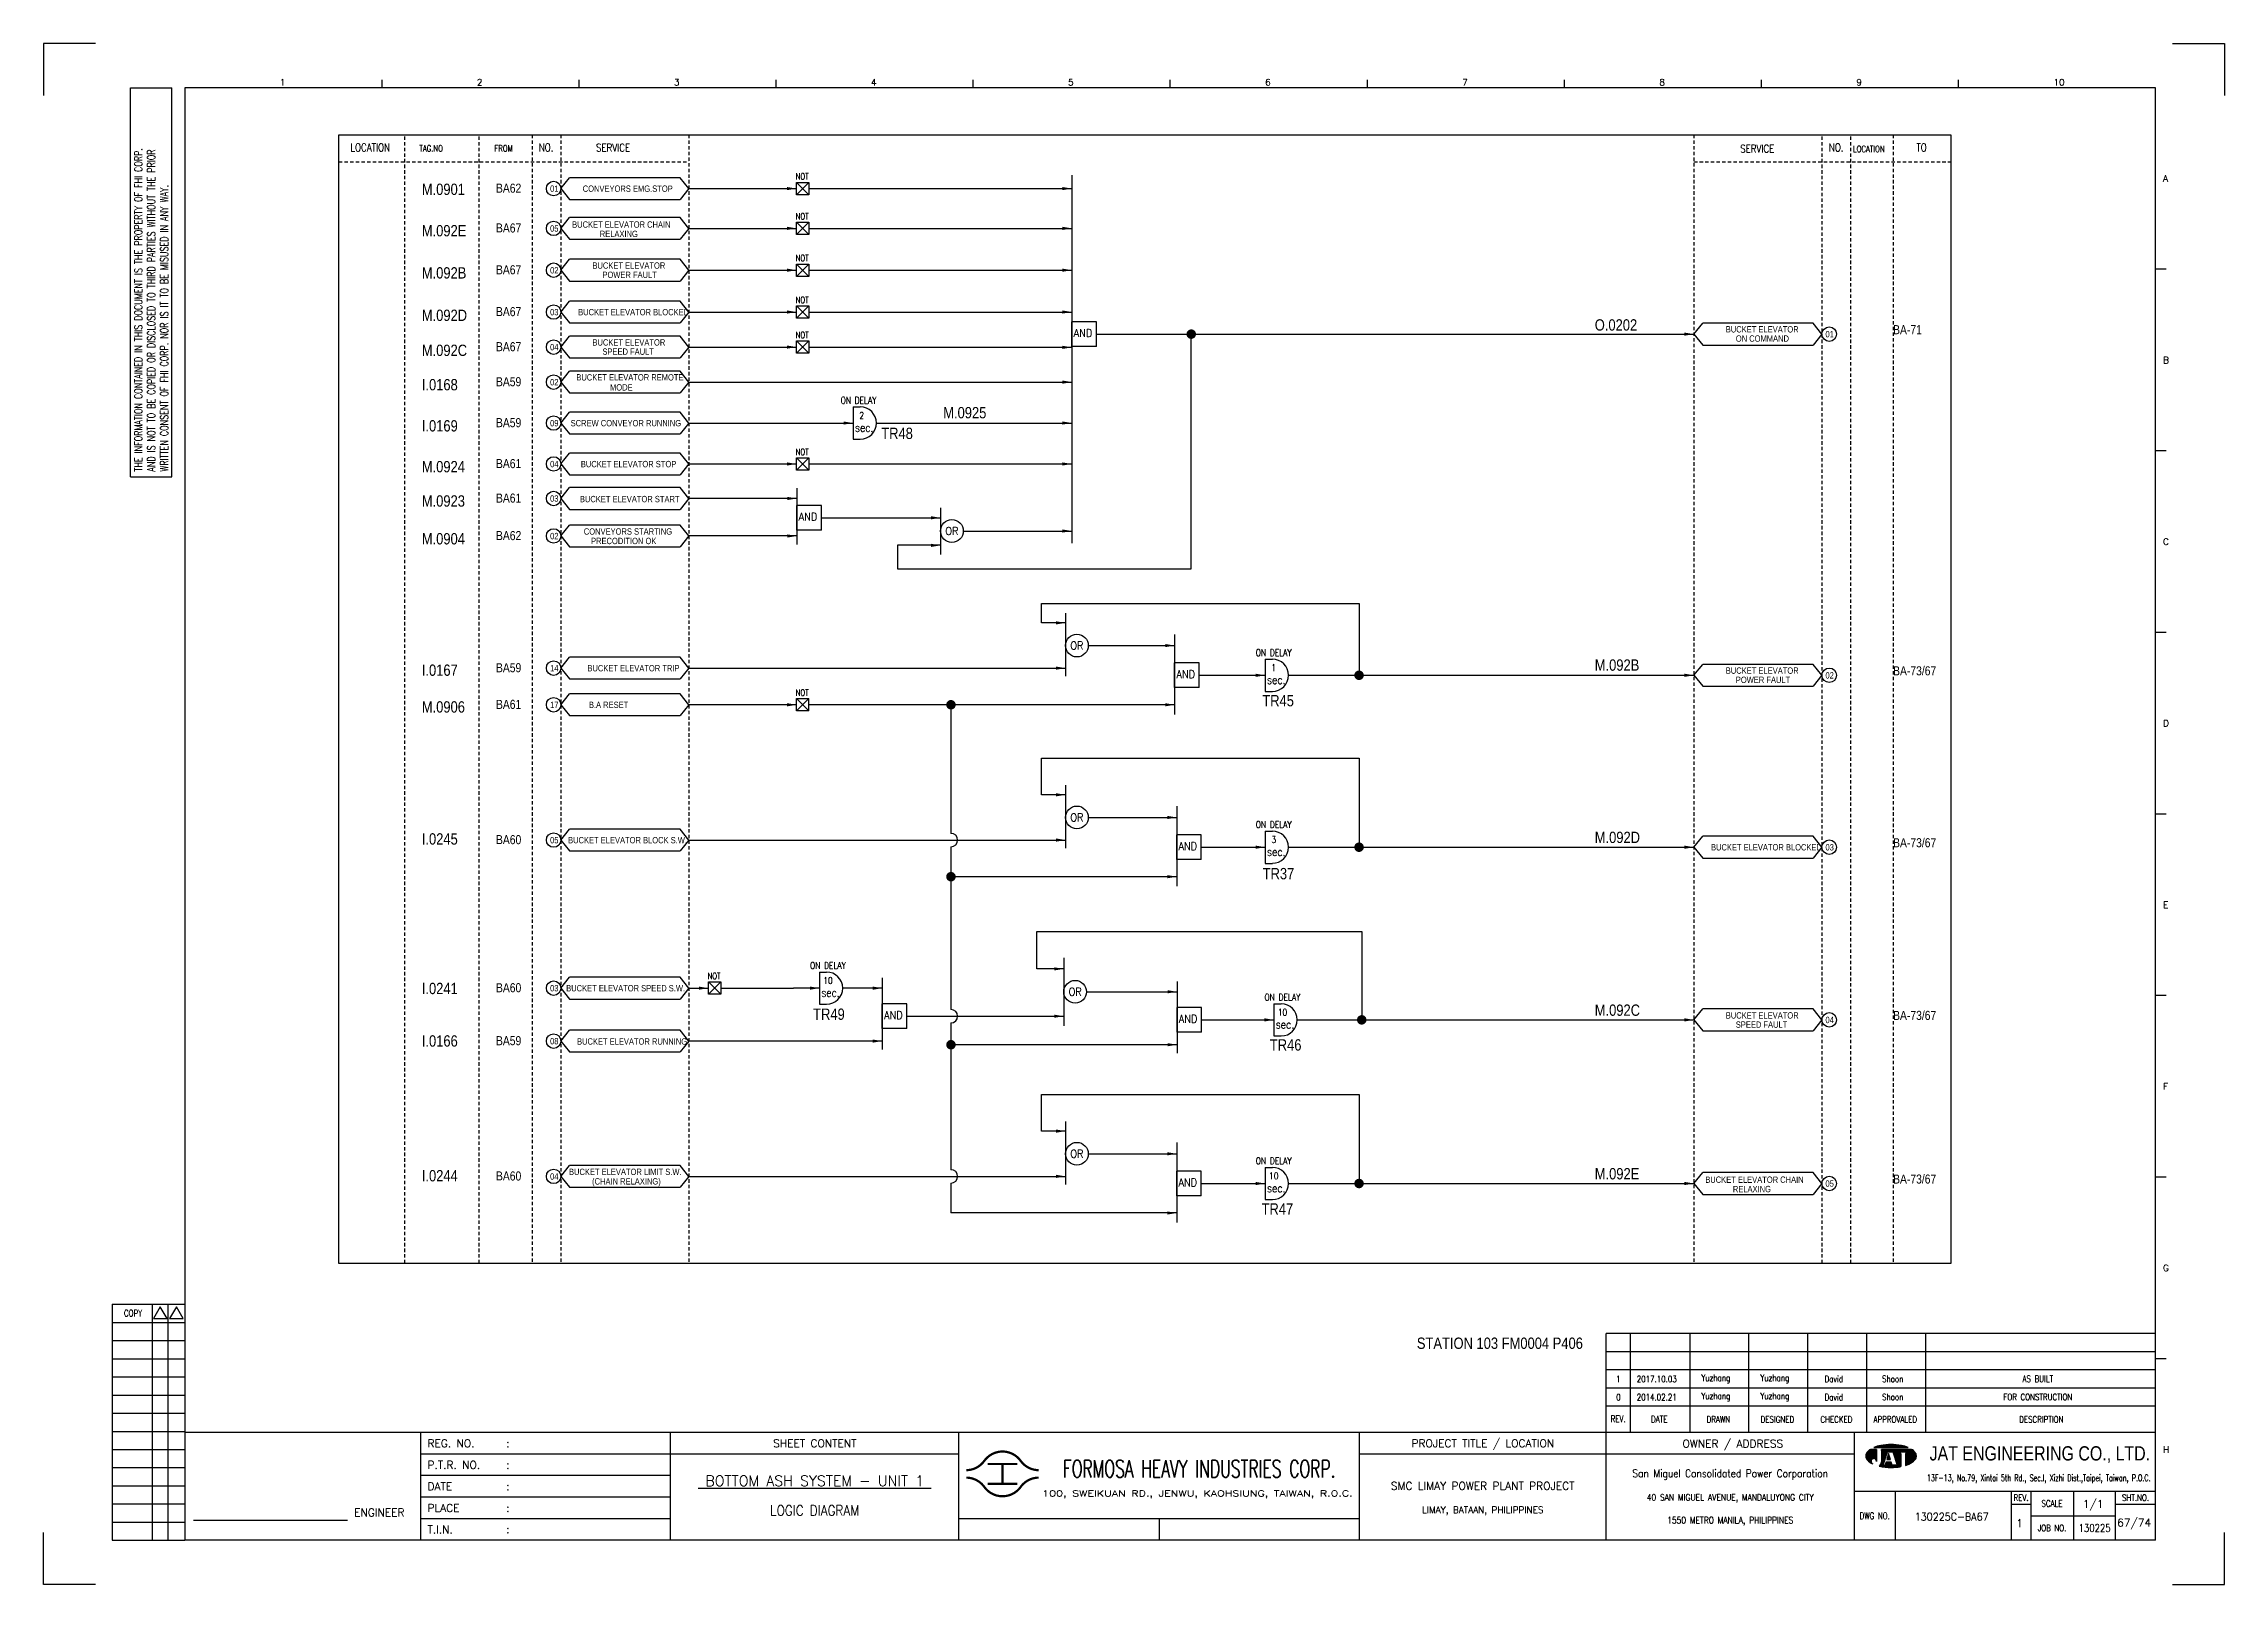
# Model space of a CAD drawing. Extents: x 2386 to 3352, y -169 to 513.
import ezdxf
from ezdxf.enums import TextEntityAlignment as Align

# ---------------------------------------------------------------- set-up
doc = ezdxf.new("R2010")
doc.units = 0
doc.header["$MEASUREMENT"] = 0
doc.linetypes.add('HIDDEN', pattern=[4, 1.5, -1, 1.5])
doc.layers.get('0').update_dxf_attribs({"linetype": 'CONTINUOUS'})
doc.layers.get('Defpoints').update_dxf_attribs({"linetype": 'CONTINUOUS'})
for name, color, linetype in [('B_DIM', 7, 'CONTINUOUS'), ('CON', 4, 'CONTINUOUS'), ('DCS', 7, 'CONTINUOUS'), ('DIM', 3, 'CONTINUOUS'), ('HID', 2, 'HIDDEN'), ('T', 2, 'CONTINUOUS'), ('TEXT', 7, 'CONTINUOUS'), ('圖框CON', 4, 'CONTINUOUS'), ('圖框DIM', 3, 'CONTINUOUS'), ('框線', 6, 'CONTINUOUS')]:
    doc.layers.add(name, color=color, linetype=linetype)
doc.styles.add('AEH', font='simplex', dxfattribs={"width": 0.8, "bigfont": 'ae'})
doc.styles.add('DAYUKP', font='complex', dxfattribs={"bigfont": 'DAYUKP.SHX'})
doc.styles.add('E2', font='simplex.shx', dxfattribs={"height": 2})
doc.styles.add('E3', font='simplex.shx', dxfattribs={"height": 3})
doc.styles.add('E4', font='simplex.shx', dxfattribs={"height": 4})
doc.styles.add('ROMANS', font='romans', dxfattribs={"width": 0.8})
doc.styles.add('style3', font='ARIALN.TTF')
doc.styles.add('WMF-Arial0', font='arial.ttf')

msp = doc.modelspace()

# ---------------------------------------------------------------- texts
at = {"layer": 'CON', "style": 'ROMANS'}
for s, height, width, p in [('LOCATION', 3.5, 0.8, (2530.89, 467.05)), ('NO.', 3.5, 0.8, (2608.78, 467.05)), ('SERVICE', 3.5, 0.8, (2638.43, 466.97)), ('SERVICE', 3.5, 0.8, (3145.25, 466.52)), ('NO.', 3.5, 0.8, (3180.22, 467.05)), ('TO', 3.5, 0.8, (3218.02, 467.05)), ('2', 3.02, 0.8, (2748.56, 348.4)), ('sec.', 3.78, 0.8, (2749.67, 343.02)), ('OR', 3.5, 0.9, (2788.52, 297.22)), ('OR', 3.5, 0.9, (2843.91, 246.5)), ('sec.', 3.78, 0.8, (2932.19, 231.33)), ('1', 3.02, 0.8, (2931.08, 236.71)), ('OR', 3.5, 0.9, (2843.91, 170.37)), ('sec.', 3.78, 0.8, (2932.19, 155.2)), ('3', 3.02, 0.8, (2931.08, 160.58)), ('10', 3.024, 0.8, (2733.64, 98.17)), ('sec.', 3.78, 0.8, (2734.75, 92.8)), ('OR', 3.5, 0.9, (2843.11, 93.18)), ('sec.', 3.78, 0.8, (2936.07, 78.75)), ('10', 3.024, 0.8, (2934.96, 84.12)), ('OR', 3.5, 0.9, (2843.91, 21.45)), ('10', 3.024, 0.8, (2931.08, 11.66)), ('sec.', 3.78, 0.8, (2932.19, 6.28))]:
    msp.add_text(s, height=height, dxfattribs=dict(at, width=width)).set_placement(p, align=Align.MIDDLE)
for s, height, width, p in [('TAG.NO', 2.8, 0.8, (2552.62, 464.39)), ('FROM', 2.8, 0.8, (2585.88, 464.39)), ('LOCATION', 2.8, 0.8, (3187.65, 464.15)), ('NOT', 2.8, 0.8, (2719.29, 451.97)), ('NOT', 2.8, 0.8, (2719.29, 434.35)), ('NOT', 2.8, 0.8, (2719.29, 415.83)), ('NOT', 2.8, 0.8, (2719.29, 397.31)), ('AND', 3.5, 0.9, (2842.44, 382.08)), ('NOT', 2.8, 0.8, (2719.29, 381.78)), ('ON DELAY', 3.024, 0.8, (2739.24, 352.63)), ('NOT', 2.8, 0.8, (2719.29, 330.02)), ('AND', 3.5, 0.9, (2720.64, 300.75)), ('ON DELAY', 3.024, 0.8, (2923.12, 240.94)), ('AND', 3.5, 0.9, (2887.98, 231.02)), ('NOT', 2.8, 0.8, (2719.29, 223.4)), ('ON DELAY', 3.024, 0.8, (2923.12, 164.81)), ('AND', 3.5, 0.9, (2888.91, 154.89)), ('ON DELAY', 3.024, 0.8, (2725.68, 102.4)), ('NOT', 2.8, 0.8, (2680.26, 97.92)), ('ON DELAY', 3.024, 0.8, (2927, 88.35)), ('AND', 3.5, 0.9, (2758.48, 80.05)), ('AND', 3.5, 0.9, (2889.02, 78.43)), ('ON DELAY', 3.024, 0.8, (2923.12, 15.89)), ('AND', 3.5, 0.9, (2888.91, 5.97))]:
    msp.add_text(s, height=height, dxfattribs=dict(at, width=width)).set_placement(p, align=Align.BOTTOM_LEFT)
at = {"layer": 'CON', "style": 'style3'}
for s, p in [('BA62', (2586.57, 449.03)), ('BA67', (2586.57, 431.41)), ('BA67', (2586.57, 412.89)), ('BA67', (2586.57, 394.37)), ('BA67', (2586.57, 378.84)), ('BA59', (2586.57, 363.33)), ('BA59', (2586.57, 345.2)), ('BA61', (2586.57, 327.08)), ('BA61', (2586.57, 311.8)), ('BA62', (2586.57, 295.2)), ('BA59', (2586.57, 236.68)), ('BA61', (2586.57, 220.46)), ('BA60', (2586.57, 160.56)), ('BA60', (2586.57, 94.98)), ('BA59', (2586.57, 71.53)), ('BA60', (2586.57, 11.63))]:
    msp.add_text(s, height=4, dxfattribs=at).set_placement(p, align=Align.MIDDLE_LEFT)
for s, p in [('01', (2610.55, 446.57)), ('CONVEYORS EMG.STOP', (2624.99, 446.57)), ('05', (2610.55, 428.95)), ('BUCKET ELEVATOR CHAIN ', (2620.32, 430.68)), ('RELAXING', (2632.54, 426.54)), ('BUCKET ELEVATOR', (2629.31, 412.52)), ('02', (2610.55, 410.43)), ('POWER FAULT', (2633.73, 408.43)), ('03', (2610.55, 391.91)), ('BUCKET ELEVATOR BLOCKED', (2622.98, 391.91)), ('BUCKET ELEVATOR', (3131.32, 384.29)), ('04', (2610.55, 376.38)), ('BUCKET ELEVATOR', (2629.31, 378.5)), ('SPEED FAULT', (2633.73, 374.41)), ('ON COMMAND', (3135.75, 380.2)), ('01', (3175.46, 382.11)), ('02', (2610.55, 360.87)), ('BUCKET ELEVATOR REMOTE', (2622.17, 363.03)), ('MODE', (2637.09, 358.58)), ('09', (2610.55, 342.74)), ('SCREW CONVEYOR RUNNING', (2619.65, 342.75)), ('04', (2610.55, 324.62)), ('BUCKET ELEVATOR STOP', (2624.17, 324.62)), ('03', (2610.55, 309.35)), ('BUCKET ELEVATOR START', (2623.75, 309.13)), ('02', (2610.55, 292.74)), ('CONVEYORS STARTING', (2625.47, 294.77)), ('PRECODITION OK', (2628.69, 290.57)), ('14', (2610.55, 234.22)), ('BUCKET ELEVATOR TRIP', (2627.07, 234.23)), ('BUCKET ELEVATOR', (3131.32, 233.16)), ('POWER FAULT', (3135.75, 229.07)), ('02', (3175.46, 231.06)), ('17', (2610.55, 218)), ('B.A RESET', (2627.75, 218)), ('05', (2610.55, 158.1)), ('BUCKET ELEVATOR BLOCK S.W.', (2618.52, 158.1)), ('BUCKET ELEVATOR BLOCKED', (3124.75, 154.93)), ('03', (3175.46, 154.93)), ('03', (2610.55, 92.52)), ('BUCKET ELEVATOR SPEED S.W.', (2617.68, 92.52)), ('BUCKET ELEVATOR', (3131.32, 80.49)), ('SPEED FAULT', (3135.75, 76.4)), ('04', (3175.46, 78.47)), ('08', (2610.55, 69.07)), ('BUCKET ELEVATOR RUNNING', (2622.47, 68.95)), ('04', (2610.55, 9.17)), ('BUCKET ELEVATOR LIMIT S.W.', (2618.91, 11.21)), ('(CHAIN RELAXING)', (2629.15, 7)), ('BUCKET ELEVATOR CHAIN ', (3122.22, 7.74)), ('05', (3175.46, 6.01)), ('RELAXING', (3134.44, 3.59))]:
    msp.add_text(s, height=2.8, dxfattribs=at).set_placement(p, align=Align.BOTTOM_LEFT)
for s, p in [('BA-71', (3205.42, 384.37)), ('BA-73/67', (3205.42, 233.31)), ('BA-73/67', (3205.42, 157.18)), ('BA-73/67', (3205.42, 80.72)), ('BA-73/67', (3205.42, 8.26))]:
    msp.add_text(s, height=4, dxfattribs=at).set_placement(p)
at = {"layer": 'DCS', "linetype": 'ByBlock', "style": 'style3'}
for s, p in [('M.0901', (2553.72, 446.03)), ('M.092E', (2553.72, 427.7)), ('M.092B', (2553.72, 409.02)), ('M.092D', (2553.72, 390.24)), ('O.0202', (3073.27, 385.97)), ('M.092C', (2553.72, 374.73)), ('I.0168', (2553.72, 359.51)), ('M.0925', (2784.68, 347.12)), ('I.0169', (2553.72, 341.3)), ('TR48', (2757.23, 337.96)), ('M.0924', (2553.72, 323.21)), ('M.0923', (2553.72, 308.02)), ('M.0904', (2553.72, 291.29)), ('I.0167', (2553.72, 233.09)), ('M.092B', (3073.27, 235.36)), ('TR45', (2926.01, 219.6)), ('M.0906', (2553.72, 216.82)), ('I.0245', (2553.72, 158.37)), ('M.092D', (3073.27, 159.06)), ('TR37', (2926.17, 143)), ('I.0241', (2553.72, 92.15)), ('M.092C', (3073.27, 82.55)), ('TR49', (2727.06, 80.76)), ('I.0166', (2553.72, 68.91)), ('TR46', (2929.35, 67.16)), ('I.0244', (2553.72, 9.24)), ('M.092E', (3073.27, 10.12)), ('TR47', (2925.69, -5.48)), ('STATION 103 FM0004 P406', (2994.48, -64.94))]:
    msp.add_text(s, height=5, dxfattribs=at).set_placement(p)
at = {"layer": 'T', "style": 'AEH', "width": 0.8}
for s, height, p in [('1', 2.87, (3083.72, -78.32)), ('2017.10.03', 2.871, (3100.73, -78.29)), ('Yuzhang', 2.871, (3126.92, -78.21)), ('Yuzhang', 2.871, (3153.04, -78.21)), ('David', 2.871, (3179.15, -78.21)), ('Shoon', 2.871, (3205.26, -78.21)), ('AS BUILT', 2.871, (3269.53, -78.21)), ('0', 2.87, (3083.72, -86.36)), ('2014.02.21', 2.871, (3100.73, -86.33)), ('Yuzhang', 2.871, (3126.92, -86.25)), ('Yuzhang', 2.871, (3153.04, -86.25)), ('David', 2.871, (3179.15, -86.25)), ('Shoon', 2.871, (3205.26, -86.25)), ('FOR CONSTRUCTION', 2.8714, (3269.53, -86.25))]:
    msp.add_text(s, height=height, dxfattribs=at).set_placement(p, align=Align.MIDDLE)
at = {"layer": 'TEXT', "color": 2, "style": 'E3', "width": 0.8}
msp.add_text('130225', height=3.446, dxfattribs=at).set_placement((3294.67, -144.27), align=Align.MIDDLE_CENTER)

# ---------------------------------------------------------------- blocks, each defined once
blk = doc.blocks.new('LEADER')
at = {"layer": 'CON'}
blk.add_solid([(0.85, -0.57), (0.85, -1.57), (3.85, -1.07)], dxfattribs=at)
blk = doc.blocks.new('1880-TITLE_BLK')
at = {"layer": 'TEXT', "color": 2, "linetype": 'Continuous', "style": 'E3'}
for tag, p in [('DWG_NO', (736.41, 26.44)), ('REV', (762.59, 23.97)), ('SCALE', (790.95, 31.17)), ('SHT_NO', (806.74, 23.97))]:
    blk.add_attdef(tag, text='', height=3, dxfattribs=at).set_placement(p, align=Align.MIDDLE)
at = {"layer": 'TEXT', "linetype": 'Continuous', "style": 'E2', "width": 0.6}
for tag, p in [('REV_DATE', (418.65, 19.76)), ('APPR_DATE', (492.93, 19.76))]:
    blk.add_attdef(tag, text='', height=2, dxfattribs=at).set_placement(p, align=Align.MIDDLE_LEFT)
blk = doc.blocks.new('Sht_Cont_T3')
at = {"layer": 'TEXT', "color": 3, "linetype": 'Continuous', "style": 'E4'}
for tag, p in [('$SHT_CONT_L1$', (55.63, 24.91)), ('$SHT_CONT_L2$', (55.63, 16.61)), ('$SHT_CONT_L3$', (55.63, 8.3))]:
    blk.add_attdef(tag, text='', height=4, dxfattribs=at).set_placement(p, align=Align.MIDDLE)
blk = doc.blocks.new('1')
at = {"ltscale": 500, "const_width": 0.99}
blk.add_lwpolyline([(1686.83, 57.65, -0.241531), (1678.79, 61.78, 0.512989), (1662.7, 61.78, -0.241531), (1654.66, 57.65, -0.241531)], format="xyb", dxfattribs=at)
for points in [[(1664.14, 60.4), (1677.35, 60.4)], [(1670.74, 60.4), (1670.74, 51.6)], [(1664.14, 51.6), (1677.35, 51.6)]]:
    blk.add_lwpolyline(points, dxfattribs=at)
at = {"const_width": 0.99}
blk.add_lwpolyline([(1686.83, 54.35, 0.241531), (1678.79, 50.22, -0.512989), (1662.7, 50.22, 0.241531), (1654.66, 54.35, 0.241531)], format="xyb", dxfattribs=at)
at = {"layer": 'B_DIM'}
for p, q in [((2181.53, 118.11), (1938.08, 118.11)), ((1938.08, 74.29), (1938.08, 118.11)), ((1948.92, 74.29), (1948.92, 118.11)), ((1975.28, 74.29), (1975.28, 118.11)), ((2001.39, 74.29), (2001.39, 118.11)), ((2027.5, 74.29), (2027.5, 118.11)), ((2053.62, 74.29), (2053.62, 118.11)), ((2079.73, 74.29), (2079.73, 118.11)), ((2181.53, 110.07), (1938.08, 110.07)), ((1938.08, 77.93), (1938.08, 104.33)), ((2181.53, 102.03), (1938.08, 102.03)), ((2181.53, 93.99), (1938.08, 93.99)), ((2181.53, 85.95), (1938.08, 85.95))]:
    blk.add_line(p, q, dxfattribs=at)
at = {"layer": 'CON'}
for points in [[(1523.67, 26.6), (1523.67, 74.29)], [(1651.45, 26.6), (1651.45, 74.29)]]:
    blk.add_lwpolyline(points, dxfattribs=at)
at = {"layer": 'CON', "ltscale": 500}
for points in [[(1523.67, 64.75), (1413.11, 64.75)], [(1651.45, 64.75), (1523.67, 64.75)], [(1523.67, 55.22), (1413.11, 55.22)], [(1523.67, 45.69), (1413.11, 45.69)], [(1523.67, 36.15), (1413.11, 36.15)]]:
    blk.add_lwpolyline(points, dxfattribs=at)
at = {"layer": 'Defpoints'}
for points in [[(1268.99, 689.33), (1246.02, 689.33), (1246.02, 666.36)], [(2189, 689.33), (2211.97, 689.33), (2211.97, 666.36)], [(1268.99, 7.08), (1246.02, 7.08), (1246.02, 30.05)], [(2189, 7.08), (2211.97, 7.08), (2211.97, 30.05)]]:
    blk.add_lwpolyline(points, dxfattribs=at)
at = {"layer": 'DIM'}
for p, q in [((1276.46, 131.12), (1276.46, 26.6)), ((1276.46, 131.12), (1308.62, 131.12)), ((1294.26, 26.6), (1294.26, 131.12)), ((1301.15, 26.6), (1301.15, 131.12)), ((1276.46, 123.08), (1308.62, 123.08)), ((1276.46, 115.04), (1308.62, 115.04)), ((1276.46, 107), (1308.62, 107)), ((1276.46, 98.96), (1308.62, 98.96)), ((1276.46, 90.92), (1308.62, 90.92)), ((1276.46, 82.88), (1308.62, 82.88)), ((1276.46, 74.84), (1308.62, 74.84)), ((1276.46, 66.8), (1308.62, 66.8)), ((1276.46, 58.76), (1308.62, 58.76)), ((1276.46, 50.72), (1308.62, 50.72)), ((1276.46, 42.68), (1308.62, 42.68)), ((1276.46, 34.64), (1308.62, 34.64)), ((1276.46, 26.6), (1308.62, 26.6))]:
    blk.add_line(p, q, dxfattribs=at)
for points in [[(1297.7, 129.98), (1294.72, 124.81), (1300.69, 124.81)], [(1304.83, 129.98), (1301.84, 124.81), (1307.81, 124.81)]]:
    blk.add_lwpolyline(points, close=True, dxfattribs=at)
at = {"layer": 'T', "lineweight": -3}
for p, q in [((2056.73, 67.67), (2071.93, 67.67)), ((2057.91, 66.87), (2055.21, 66.87)), ((2057.91, 66.87), (2057.91, 61.52)), ((2073.45, 66.87), (2060.05, 66.87)), ((2060.05, 66.33), (2060.05, 66.87)), ((2060.05, 66.87), (2060.05, 61.23)), ((2061.8, 63.05), (2060.05, 61.24)), ((2060.85, 59.91), (2062.72, 65.8)), ((2061.65, 59.91), (2060.85, 59.91)), ((2062.08, 61.25), (2061.65, 59.91)), ((2064.44, 61.25), (2062.08, 61.25)), ((2063.26, 65), (2062.41, 62.32)), ((2062.41, 62.32), (2064.1, 62.32)), ((2062.72, 65.8), (2065.13, 65.8)), ((2064.1, 62.32), (2063.26, 65)), ((2063.79, 65.8), (2065.13, 65.8)), ((2064.86, 59.91), (2064.44, 61.25)), ((2067, 59.91), (2064.86, 59.91)), ((2065.13, 65.8), (2067, 59.91)), ((2066.74, 65.8), (2072.62, 65.8)), ((2066.74, 65), (2066.74, 65.8)), ((2068.61, 65), (2066.74, 65)), ((2068.61, 65), (2068.61, 59.21)), ((2072.62, 65), (2070.75, 65)), ((2070.75, 65), (2070.75, 59.74)), ((2072.62, 65.8), (2072.62, 65))]:
    blk.add_line(p, q, dxfattribs=at)
at = {"layer": 'T', "color": 0, "lineweight": -3}
for p, q in [((2056.94, 67.67), (2057.09, 67.82)), ((2057.16, 67.67), (2057.44, 67.95)), ((2057.39, 67.67), (2057.78, 68.07)), ((2057.61, 67.67), (2058.11, 68.18)), ((2057.83, 67.67), (2058.43, 68.27)), ((2058.05, 67.67), (2058.73, 68.35)), ((2058.27, 67.67), (2059.03, 68.43)), ((2058.49, 67.67), (2059.32, 68.49)), ((2058.72, 67.67), (2059.6, 68.55)), ((2058.94, 67.67), (2059.87, 68.6)), ((2059.16, 67.67), (2060.14, 68.65)), ((2059.38, 67.67), (2060.41, 68.7)), ((2059.6, 67.67), (2060.67, 68.74)), ((2059.82, 67.67), (2060.93, 68.77)), ((2060.05, 67.67), (2061.18, 68.81)), ((2060.27, 67.67), (2061.44, 68.84)), ((2060.49, 67.67), (2061.69, 68.87)), ((2060.71, 67.67), (2061.93, 68.89)), ((2060.93, 67.67), (2062.18, 68.91)), ((2061.15, 67.67), (2062.42, 68.93)), ((2061.38, 67.67), (2062.66, 68.95)), ((2061.6, 67.67), (2062.89, 68.97)), ((2061.82, 67.67), (2063.13, 68.98)), ((2062.04, 67.67), (2063.36, 68.99)), ((2062.26, 67.67), (2063.59, 69)), ((2062.48, 67.67), (2063.82, 69)), ((2062.71, 67.67), (2064.04, 69.01)), ((2062.93, 67.67), (2064.27, 69.01)), ((2063.15, 67.67), (2064.49, 69.01)), ((2063.37, 67.67), (2064.71, 69.01)), ((2063.59, 67.67), (2064.92, 69)), ((2063.81, 67.67), (2065.14, 69)), ((2064.04, 67.67), (2065.35, 68.99)), ((2064.26, 67.67), (2065.56, 68.98)), ((2064.48, 67.67), (2065.78, 68.97)), ((2064.7, 67.67), (2065.98, 68.95)), ((2064.92, 67.67), (2066.19, 68.94)), ((2065.14, 67.67), (2066.4, 68.92)), ((2065.37, 67.67), (2066.6, 68.9)), ((2065.59, 67.67), (2066.8, 68.88)), ((2065.81, 67.67), (2067, 68.86)), ((2066.03, 67.67), (2067.2, 68.84)), ((2066.25, 67.67), (2067.4, 68.82)), ((2066.47, 67.67), (2067.6, 68.79)), ((2066.7, 67.67), (2067.79, 68.77)), ((2066.92, 67.67), (2067.98, 68.74)), ((2067.14, 67.67), (2068.18, 68.71)), ((2067.36, 67.67), (2068.37, 68.68)), ((2067.58, 67.67), (2068.56, 68.64)), ((2067.81, 67.67), (2068.75, 68.61)), ((2068.03, 67.67), (2068.93, 68.58)), ((2068.25, 67.67), (2069.12, 68.54)), ((2068.47, 67.67), (2069.3, 68.5)), ((2068.69, 67.67), (2069.48, 68.46)), ((2068.91, 67.67), (2069.66, 68.42)), ((2069.14, 67.67), (2069.84, 68.37)), ((2069.36, 67.67), (2070.01, 68.33)), ((2069.58, 67.67), (2070.19, 68.28)), ((2069.8, 67.67), (2070.36, 68.23)), ((2070.02, 67.67), (2070.53, 68.18)), ((2070.24, 67.67), (2070.7, 68.13)), ((2070.47, 67.67), (2070.87, 68.07)), ((2070.69, 67.67), (2071.03, 68.02)), ((2070.91, 67.67), (2071.2, 67.96)), ((2071.13, 67.67), (2071.36, 67.9)), ((2071.35, 67.67), (2071.52, 67.84)), ((2071.57, 67.67), (2071.68, 67.77)), ((2071.8, 67.67), (2071.83, 67.71)), ((2053.09, 63.82), (2056.14, 66.87)), ((2053.09, 64.04), (2055.92, 66.87)), ((2053.11, 63.62), (2056.36, 66.87)), ((2053.12, 64.29), (2055.7, 66.87)), ((2053.14, 63.43), (2056.58, 66.87)), ((2053.18, 63.25), (2056.8, 66.87)), ((2053.18, 64.57), (2055.47, 66.87)), ((2053.24, 63.08), (2057.03, 66.87)), ((2053.29, 64.91), (2055.25, 66.87)), ((2053.3, 62.92), (2057.25, 66.87)), ((2053.37, 62.77), (2057.47, 66.87)), ((2053.45, 62.63), (2057.69, 66.87)), ((2053.54, 62.5), (2057.91, 66.86)), ((2053.61, 65.45), (2054.47, 66.31)), ((2053.64, 62.37), (2057.91, 66.64)), ((2053.74, 62.25), (2057.91, 66.42)), ((2053.84, 62.14), (2057.91, 66.2)), ((2053.95, 62.02), (2057.91, 65.98)), ((2054.07, 61.91), (2057.91, 65.75)), ((2054.18, 61.8), (2057.91, 65.53)), ((2054.29, 61.7), (2057.91, 65.31)), ((2054.41, 61.59), (2057.91, 65.09)), ((2054.53, 61.49), (2057.91, 64.87)), ((2054.65, 61.39), (2057.91, 64.65)), ((2054.78, 61.29), (2055.59, 62.11)), ((2054.9, 61.2), (2055.48, 61.77)), ((2055.03, 61.11), (2055.46, 61.53)), ((2055.16, 61.01), (2055.47, 61.33)), ((2055.3, 60.93), (2055.52, 61.15)), ((2055.43, 60.84), (2055.59, 60.99)), ((2055.57, 60.76), (2055.67, 60.85)), ((2055.71, 60.67), (2055.76, 60.73)), ((2055.85, 60.59), (2055.88, 60.62)), ((2056, 60.52), (2056, 60.52)), ((2056.12, 62.63), (2057.91, 64.42)), ((2056.14, 60.44), (2056.14, 60.44)), ((2056.46, 62.75), (2057.91, 64.2)), ((2056.7, 62.77), (2057.91, 63.98)), ((2056.9, 62.75), (2057.91, 63.76)), ((2057.08, 62.71), (2057.91, 63.54)), ((2057.23, 62.64), (2057.91, 63.32)), ((2057.37, 62.56), (2057.91, 63.09)), ((2057.5, 62.46), (2057.91, 62.87)), ((2057.61, 62.35), (2057.91, 62.65)), ((2057.7, 62.23), (2057.91, 62.43)), ((2057.79, 62.09), (2057.91, 62.21)), ((2057.85, 61.93), (2057.91, 61.99)), ((2057.89, 61.75), (2057.91, 61.76)), ((2057.91, 61.54), (2057.91, 61.55)), ((2059.09, 59.4), (2061.43, 61.74)), ((2059.28, 59.36), (2061.33, 61.42)), ((2059.46, 59.32), (2061.23, 61.09)), ((2059.64, 59.29), (2061.12, 60.77)), ((2059.83, 59.25), (2061.02, 60.44)), ((2059.86, 60.39), (2061.54, 62.07)), ((2059.98, 60.73), (2061.64, 62.39)), ((2060.02, 59.22), (2060.92, 60.12)), ((2060.03, 61), (2061.74, 62.72)), ((2060.05, 63.24), (2063.68, 66.87)), ((2060.05, 63.46), (2063.46, 66.87)), ((2060.05, 63.68), (2063.23, 66.87)), ((2060.05, 63.9), (2063.01, 66.87)), ((2060.05, 64.13), (2062.79, 66.87)), ((2060.05, 64.35), (2062.57, 66.87)), ((2060.05, 64.57), (2062.35, 66.87)), ((2060.05, 64.79), (2062.13, 66.87)), ((2060.05, 65.01), (2061.9, 66.87)), ((2060.05, 65.23), (2061.68, 66.87)), ((2060.05, 65.46), (2061.46, 66.87)), ((2060.05, 66.12), (2060.79, 66.87)), ((2060.05, 66.34), (2060.57, 66.87)), ((2060.05, 66.56), (2060.35, 66.87)), ((2060.05, 66.79), (2060.13, 66.87)), ((2060.05, 65.68), (2061.24, 66.87)), ((2060.05, 65.9), (2061.02, 66.87)), ((2060.05, 63.02), (2062.67, 65.64)), ((2060.05, 62.8), (2062.57, 65.32)), ((2060.05, 62.57), (2062.47, 64.99)), ((2060.05, 62.35), (2062.36, 64.67)), ((2060.05, 62.13), (2062.26, 64.34)), ((2060.05, 61.91), (2062.16, 64.02)), ((2060.05, 61.69), (2062.05, 63.69)), ((2060.05, 61.46), (2061.95, 63.37)), ((2060.05, 61.24), (2060.05, 61.24)), ((2060.21, 59.19), (2060.93, 59.91)), ((2060.4, 59.16), (2061.15, 59.91)), ((2060.59, 59.13), (2061.38, 59.91)), ((2060.78, 59.1), (2061.6, 59.91)), ((2060.98, 59.07), (2063.16, 61.25)), ((2061.17, 59.04), (2063.38, 61.25)), ((2061.37, 59.02), (2063.6, 61.25)), ((2061.57, 59), (2063.82, 61.25)), ((2061.68, 59.99), (2062.94, 61.25)), ((2061.77, 58.97), (2064.04, 61.25)), ((2061.78, 60.32), (2062.71, 61.25)), ((2061.88, 60.64), (2062.49, 61.25)), ((2061.97, 58.95), (2064.27, 61.25)), ((2061.99, 60.96), (2062.27, 61.25)), ((2062.17, 58.94), (2064.45, 61.21)), ((2062.38, 58.92), (2064.51, 61.05)), ((2062.45, 62.32), (2063.71, 63.57)), ((2062.5, 62.58), (2063.65, 63.74)), ((2062.58, 58.9), (2064.56, 60.88)), ((2062.6, 62.91), (2063.6, 63.91)), ((2062.68, 62.32), (2063.76, 63.4)), ((2062.7, 63.23), (2063.55, 64.08)), ((2062.79, 58.89), (2064.61, 60.71)), ((2062.8, 63.56), (2063.49, 64.25)), ((2062.83, 65.8), (2063.9, 66.87)), ((2062.9, 62.32), (2063.81, 63.24)), ((2062.91, 63.88), (2063.44, 64.42)), ((2063, 58.88), (2064.67, 60.54)), ((2063.01, 64.2), (2063.39, 64.58)), ((2063.05, 65.8), (2064.12, 66.87)), ((2063.11, 64.53), (2063.33, 64.75)), ((2063.12, 62.32), (2063.87, 63.07)), ((2063.21, 64.85), (2063.28, 64.92)), ((2063.21, 58.87), (2064.72, 60.37)), ((2063.27, 65.8), (2064.34, 66.87)), ((2063.34, 62.32), (2063.92, 62.9)), ((2063.43, 58.86), (2064.77, 60.2)), ((2063.49, 65.8), (2064.56, 66.87)), ((2063.56, 62.32), (2063.97, 62.73)), ((2063.64, 58.85), (2064.82, 60.03)), ((2063.72, 65.8), (2064.79, 66.87)), ((2063.78, 62.32), (2064.03, 62.56)), ((2063.86, 58.85), (2064.92, 59.91)), ((2063.94, 65.8), (2065.01, 66.87)), ((2064.01, 62.32), (2064.08, 62.39)), ((2064.08, 58.84), (2065.15, 59.91)), ((2064.16, 65.8), (2065.23, 66.87)), ((2064.3, 58.84), (2065.37, 59.91)), ((2064.38, 65.8), (2065.45, 66.87)), ((2064.52, 58.84), (2065.59, 59.91)), ((2064.6, 65.8), (2065.67, 66.87)), ((2064.74, 58.85), (2065.81, 59.91)), ((2064.82, 65.8), (2065.89, 66.87)), ((2064.97, 58.85), (2066.03, 59.91)), ((2065.05, 65.8), (2066.12, 66.87)), ((2065.16, 65.69), (2066.34, 66.87)), ((2065.2, 58.86), (2066.25, 59.91)), ((2065.22, 65.53), (2066.56, 66.87)), ((2065.27, 65.36), (2066.78, 66.87)), ((2065.32, 65.19), (2067, 66.87)), ((2065.38, 65.02), (2067.22, 66.87)), ((2065.43, 64.85), (2067.45, 66.87)), ((2065.43, 58.87), (2066.48, 59.91)), ((2065.48, 64.69), (2067.67, 66.87)), ((2065.54, 64.52), (2066.74, 65.71)), ((2065.59, 64.35), (2066.74, 65.49)), ((2065.65, 64.18), (2066.74, 65.27)), ((2065.66, 58.88), (2066.7, 59.91)), ((2065.7, 64.01), (2066.74, 65.05)), ((2065.75, 63.84), (2066.9, 65)), ((2065.81, 63.68), (2067.12, 65)), ((2065.86, 63.51), (2067.35, 65)), ((2065.9, 58.89), (2066.92, 59.91)), ((2065.91, 63.34), (2067.57, 65)), ((2065.97, 63.17), (2067.79, 65)), ((2066.02, 63), (2068.01, 65)), ((2066.07, 62.84), (2068.23, 65)), ((2066.13, 62.67), (2068.46, 65)), ((2066.14, 58.91), (2068.61, 61.38)), ((2066.18, 62.5), (2068.61, 64.93)), ((2066.23, 62.33), (2068.61, 64.71)), ((2066.29, 62.16), (2068.61, 64.48)), ((2066.34, 61.99), (2068.61, 64.26)), ((2066.38, 58.93), (2068.61, 61.16)), ((2066.39, 61.83), (2068.61, 64.04)), ((2066.45, 61.66), (2068.61, 63.82)), ((2066.5, 61.49), (2068.61, 63.6)), ((2066.56, 61.32), (2068.61, 63.38)), ((2066.61, 61.15), (2068.61, 63.15)), ((2066.62, 58.95), (2068.61, 60.94)), ((2066.66, 60.99), (2068.61, 62.93)), ((2066.72, 60.82), (2068.61, 62.71)), ((2066.77, 60.65), (2068.61, 62.49)), ((2066.82, 65.8), (2067.89, 66.87)), ((2066.82, 60.48), (2068.61, 62.27)), ((2066.87, 58.97), (2068.61, 60.72)), ((2066.88, 60.31), (2068.61, 62.05)), ((2066.93, 60.14), (2068.61, 61.82)), ((2066.98, 59.98), (2068.61, 61.6)), ((2067.04, 65.8), (2068.11, 66.87)), ((2067.11, 59), (2068.61, 60.49)), ((2067.26, 65.8), (2068.33, 66.87)), ((2067.37, 59.03), (2068.61, 60.27)), ((2067.48, 65.8), (2068.55, 66.87)), ((2067.62, 59.06), (2068.61, 60.05)), ((2067.71, 65.8), (2068.78, 66.87)), ((2067.88, 59.1), (2068.61, 59.83)), ((2067.93, 65.8), (2069, 66.87)), ((2068.14, 59.14), (2068.61, 59.61)), ((2068.15, 65.8), (2069.22, 66.87)), ((2068.37, 65.8), (2069.44, 66.87)), ((2068.4, 59.18), (2068.61, 59.38)), ((2068.59, 65.8), (2069.66, 66.87)), ((2068.81, 65.8), (2069.88, 66.87)), ((2069.04, 65.8), (2070.11, 66.87)), ((2069.26, 65.8), (2070.33, 66.87)), ((2069.48, 65.8), (2070.55, 66.87)), ((2069.7, 65.8), (2070.77, 66.87)), ((2069.92, 65.8), (2070.99, 66.87)), ((2070.14, 65.8), (2071.21, 66.87)), ((2070.37, 65.8), (2071.44, 66.87)), ((2070.59, 65.8), (2071.66, 66.87)), ((2070.75, 63.08), (2074.07, 66.4)), ((2070.75, 62.86), (2074.19, 66.3)), ((2070.75, 62.63), (2074.31, 66.2)), ((2070.75, 62.41), (2074.43, 66.09)), ((2070.75, 62.19), (2074.54, 65.98)), ((2070.75, 61.97), (2074.66, 65.87)), ((2070.75, 61.75), (2074.77, 65.76)), ((2070.75, 61.53), (2074.87, 65.65)), ((2070.75, 61.3), (2074.98, 65.53)), ((2070.75, 61.08), (2075.08, 65.41)), ((2070.75, 60.86), (2075.17, 65.28)), ((2070.75, 60.64), (2075.25, 65.14)), ((2070.75, 63.96), (2071.78, 65)), ((2070.75, 63.74), (2072, 65)), ((2070.75, 63.52), (2072.22, 65)), ((2070.75, 63.3), (2072.45, 65)), ((2070.75, 64.41), (2071.34, 65)), ((2070.75, 64.19), (2071.56, 65)), ((2070.75, 64.85), (2070.89, 65)), ((2070.75, 64.63), (2071.12, 65)), ((2070.75, 60.42), (2075.33, 64.99)), ((2070.75, 60.2), (2075.39, 64.84)), ((2070.75, 59.97), (2075.45, 64.67)), ((2070.75, 59.75), (2075.5, 64.5)), ((2070.81, 65.8), (2071.88, 66.87)), ((2071.03, 65.8), (2072.1, 66.87)), ((2071.07, 59.85), (2075.53, 64.32)), ((2071.25, 65.8), (2072.32, 66.87)), ((2071.42, 59.97), (2075.56, 64.12)), ((2071.47, 65.8), (2072.54, 66.87)), ((2071.7, 65.8), (2072.77, 66.87)), ((2071.78, 60.12), (2075.57, 63.9)), ((2071.92, 65.8), (2072.99, 66.87)), ((2072.14, 65.8), (2073.21, 66.87)), ((2072.17, 60.28), (2075.55, 63.67)), ((2072.36, 65.8), (2073.43, 66.87)), ((2072.58, 65.8), (2073.57, 66.78)), ((2072.59, 60.48), (2075.51, 63.4)), ((2072.62, 65.62), (2073.7, 66.69)), ((2072.62, 65.39), (2073.83, 66.6)), ((2072.62, 65.17), (2073.95, 66.5)), ((2073.08, 60.75), (2075.42, 63.1)), ((2073.74, 61.19), (2075.24, 62.69))]:
    blk.add_line(p, q, dxfattribs=at)
at = {"layer": 'T', "lineweight": -3}
for centre, major_axis, start_param, end_param in [((2062.5, 54), (-10.49, 10.49), 5.683021, 5.897183), ((2064.33, 44.23), (-17.52, 17.52), 5.497787, 5.683021), ((2064.33, 44.23), (17.52, 17.52), 0.600164, 0.785398), ((2066.16, 54), (10.49, 10.49), 0.386002, 0.600164), ((2055.58, 63.92), (1.76, 1.76), 1.614811, 2.356194), ((2055.58, 63.92), (-1.76, 1.76), 0.785398, 1.526782), ((2059.72, 60.14), (-5.73, 5.73), 6.088179, 6.3272), ((2059.72, 67.71), (5.73, 5.73), 3.097578, 3.478972), ((2056.68, 61.54), (-0.868, 0.868), 3.906164, 8.245601), ((2057.88, 61.28), (1.53, 1.53), 4.470635, 5.546585), ((2064.33, 83.62), (17.52, 17.52), 3.710226, 3.926991), ((2064.33, 83.62), (17.52, 17.52), 3.926991, 4.100643), ((2066.16, 73.85), (-10.49, 10.49), 2.670765, 2.781027), ((2068.93, 67.71), (-5.73, 5.73), 2.781027, 3.185607), ((2068.93, 60.14), (-5.73, 5.73), 4.668374, 4.907395), ((2073.07, 63.92), (-1.76, 1.76), 3.926991, 4.668374), ((2073.07, 63.92), (1.76, 1.76), 4.756403, 5.497787)]:
    blk.add_ellipse(centre, major_axis=major_axis, ratio=1, start_param=start_param, end_param=end_param, dxfattribs=at)
at = {"layer": '圖框CON'}
for p, q in [((1284.5, 669.81), (1302.87, 669.81)), ((1284.5, 497.52), (1284.5, 669.81)), ((1302.87, 497.52), (1302.87, 669.81)), ((1395.91, 669.85), (1395.91, 673.29)), ((1483.2, 669.85), (1483.2, 673.29)), ((1570.49, 669.85), (1570.49, 673.29)), ((1657.78, 669.85), (1657.78, 673.29)), ((1745.08, 669.85), (1745.08, 673.29)), ((1832.37, 669.85), (1832.37, 673.29)), ((1919.66, 669.85), (1919.66, 673.29)), ((2006.95, 669.85), (2006.95, 673.29)), ((2094.24, 669.85), (2094.24, 673.29)), ((2186.14, 589.41), (2181.53, 589.41)), ((2186.14, 509.01), (2181.53, 509.01)), ((1284.5, 497.52), (1302.87, 497.52)), ((2186.14, 428.61), (2181.53, 428.61)), ((2186.14, 348.2), (2181.53, 348.2)), ((2186.14, 267.8), (2181.53, 267.8)), ((2186.14, 187.4), (2181.53, 187.4)), ((2186.14, 107), (2181.53, 107)), ((2048.1, 48.3), (2181.53, 48.3)), ((2066.14, 48.3), (2066.14, 26.6)), ((2117.55, 48.3), (2117.55, 26.6)), ((2117.55, 42.62), (2126.28, 42.62)), ((2126.28, 48.3), (2126.28, 26.6)), ((2145.25, 26.6), (2145.25, 48.3)), ((2163.72, 26.6), (2163.72, 48.3)), ((2163.72, 42.62), (2181.53, 42.62)), ((1740.17, 36.15), (1740.17, 26.6)), ((2126.28, 37.45), (2163.72, 37.45))]:
    blk.add_line(p, q, dxfattribs=at)
for points in [[(1413.11, 26.6), (1413.11, 74.29)], [(1828.89, 26.6), (1828.89, 74.29)], [(1938.08, 26.6), (1938.08, 74.29)], [(2048.1, 26.6), (2048.1, 74.29)], [(2048.1, 64.75), (1828.89, 64.75)], [(1828.89, 36.15), (1802.67, 36.15), (1651.45, 36.15)]]:
    blk.add_lwpolyline(points, dxfattribs=at)
at = {"layer": '圖框DIM'}
blk.add_line((1312.36, 35.55), (1380.65, 35.55), dxfattribs=at)
at = {"layer": '框線'}
for p, q in [((1308.62, 669.81), (1308.62, 26.6)), ((2181.53, 669.81), (1308.62, 669.81)), ((2181.53, 26.6), (2181.53, 669.81)), ((2181.53, 74.29), (1308.62, 74.29)), ((2181.53, 26.6), (1308.62, 26.6))]:
    blk.add_line(p, q, dxfattribs=at)
at = {"style": 'DAYUKP'}
for s, height, p in [('1', 2.87, (1350.64, 670.78)), ('2', 2.87, (1437.93, 670.78)), ('3', 2.87, (1525.22, 670.78)), ('4', 2.87, (1612.51, 670.78)), ('5', 2.87, (1699.8, 670.78)), ('6', 2.87, (1787.1, 670.78)), ('7', 2.87, (1874.39, 670.78)), ('8', 2.87, (1961.68, 670.78)), ('9', 2.87, (2048.97, 670.78)), ('10', 2.871, (2136.26, 670.78))]:
    blk.add_text(s, height=height, dxfattribs=at).set_placement(p)
for s, p in [('A', (2184.79, 629.6)), ('B', (2184.79, 549.2)), ('C', (2184.79, 468.8)), ('D', (2184.79, 388.39)), ('E', (2184.79, 307.99)), ('F', (2184.79, 227.59)), ('G', (2184.79, 147.19)), ('H', (2184.79, 66.79))]:
    blk.add_text(s, height=2.87, dxfattribs=at).set_placement(p, align=Align.MIDDLE_LEFT)
at = {"style": 'WMF-Arial0', "width": 0.8}
blk.add_text('JAT ENGINEERING CO., LTD.', height=6.3172, dxfattribs=at).set_placement((2130.24, 64.55), align=Align.MIDDLE)
at = {"color": 90, "ltscale": 500, "style": 'ROMANS', "width": 0.65}
blk.add_text('FORMOSA HEAVY INDUSTRIES CORP.', height=7.7366, dxfattribs=at).set_placement((1757.9, 58.28), align=Align.MIDDLE)
at = {"color": 2, "ltscale": 500, "style": 'ROMANS', "width": 0.85}
blk.add_text('San Miguel Consolidated Power Corporation', height=3.4457, dxfattribs=at).set_placement((1993.09, 56.23), align=Align.MIDDLE_CENTER)
at = {"color": 2, "ltscale": 500, "style": 'ROMANS'}
for s, height, p in [('SMC LIMAY POWER PLANT PROJECT', 3.4457, (1883.48, 50.7)), ('LIMAY, BATAAN, PHILIPPINES', 2.8714, (1883.48, 40.08))]:
    blk.add_text(s, height=height, dxfattribs=at).set_placement(p, align=Align.MIDDLE_CENTER)
at = {"color": 4, "ltscale": 500, "style": 'ROMANS', "width": 0.85}
for s, p in [('40 SAN MIGUEL AVENUE, MANDALUYONG CITY', (1993.09, 45.61)), ('1550 METRO MANILA, PHILIPPINES', (1993.09, 35.51))]:
    blk.add_text(s, height=2.8714, dxfattribs=at).set_placement(p, align=Align.MIDDLE_CENTER)
at = {"layer": 'B_DIM', "style": 'AEH', "width": 0.8}
for s, height, p in [('REV.', 2.871, (1943.45, 80.37)), ('DATE', 2.871, (1961.68, 80.21)), ('DRAWN', 2.871, (1987.87, 80.12)), ('DESIGNED', 2.871, (2013.98, 80.12)), ('CHECKED', 2.871, (2040.1, 80.12)), ('APPROVALED', 2.871, (2066.21, 80.12)), ('DESCRIPTION', 2.8714, (2130.87, 80.12))]:
    blk.add_text(s, height=height, dxfattribs=at).set_placement(p, align=Align.MIDDLE)
at = {"layer": 'DIM', "style": 'ROMANS', "width": 0.75}
for s, p in [('THE INFORMATION CONTAINED IN THIS DOCUMENT IS THE PROPERTY OF FHI CORP.', (1287.94, 499.82)), ('AND IS NOT TO BE COPIED OR DISCLOSED TO THIRD PARTIES WITHOUT THE PRIOR', (1293.68, 499.82)), ('WRITTEN CONSENT OF FHI CORP. NOR IS IT TO BE MISUSED IN ANY WAY.', (1299.43, 499.82))]:
    blk.add_text(s, height=3.4457, rotation=90, dxfattribs=at).set_placement(p, align=Align.MIDDLE_LEFT)
at = {"layer": 'DIM', "style": 'ROMANS', "width": 0.8}
blk.add_text('COPY', height=2.871, dxfattribs=at).set_placement((1285.64, 127.16), align=Align.MIDDLE)
at = {"layer": 'HID', "ltscale": 500, "style": 'ROMANS'}
for s, height, p in [('REG. NO.', 3.446, (1416.1, 69.52)), (':', 3.45, (1450.9, 69.52)), ('P.T.R. NO.', 3.446, (1416.1, 59.99)), (':', 3.45, (1450.9, 59.99)), ('DATE', 3.446, (1416.1, 50.45)), (':', 3.45, (1450.9, 50.45)), ('PLACE', 3.446, (1416.1, 40.92)), (':', 3.45, (1450.9, 40.92)), ('T.I.N.', 3.446, (1416.1, 31.37)), (':', 3.45, (1450.9, 31.39))]:
    blk.add_text(s, height=height, dxfattribs=at).set_placement(p, align=Align.MIDDLE_LEFT)
for s, p in [('SHEET CONTENT', (1587.56, 69.52)), ('PROJECT TITLE / LOCATION', (1883.48, 69.28)), ('OWNER / ADDRESS', (1994.25, 69.12))]:
    blk.add_text(s, height=3.4457, dxfattribs=at).set_placement(p, align=Align.MIDDLE)
at = {"layer": 'HID', "style": 'ROMANS', "width": 1.216198}
blk.add_text('100, SWEIKUAN RD., JENWU, KAOHSIUNG, TAIWAN, R.O.C.', height=2.5897, dxfattribs=at).set_placement((1688.31, 46.06), (1825.84, 46.06), align=Align.FIT)
at = {"layer": 'HID', "style": 'ROMANS'}
blk.add_text('ENGINEER', height=3.446, dxfattribs=at).set_placement((1394.71, 37.18), align=Align.CENTER)
at = {"layer": 'HID', "color": 7, "style": 'ROMANS', "width": 0.8}
for s, p in [('DWG NO.', (2057.12, 37.45)), ('REV.', (2121.92, 45.46)), ('SCALE', (2135.64, 42.87)), ('SHT.NO.', (2172.62, 45.46)), ('JOB NO.', (2135.64, 32.03))]:
    blk.add_text(s, height=2.871, dxfattribs=at).set_placement(p, align=Align.MIDDLE)
at = {"layer": 'T', "color": 2, "ltscale": 500, "style": 'ROMANS', "width": 0.65}
blk.add_text('13F-13, No.79, Xintai 5th Rd., Sec.I, Xizhi Dist.,Taipei, Taiwan, P.O.C.', height=2.8714, dxfattribs=at).set_placement((2129.74, 52.81), align=Align.CENTER)

# ---------------------------------------------------------------- linework, layer by layer
at = {"layer": 'CON', "color": 6}
for p, q in [((2841.65, 454.76), (2841.65, 291.9)), ((2615.32, 448.85), (2619.21, 453.67)), ((2615.32, 448.85), (2619.21, 444.03)), ((2668.12, 453.67), (2619.21, 453.67)), ((2672.02, 448.85), (2668.12, 453.67)), ((2672.02, 448.85), (2668.12, 444.03)), ((2719.69, 451.58), (2725.15, 451.58)), ((2719.69, 451.58), (2725.15, 446.12)), ((2725.15, 451.58), (2719.69, 446.12)), ((2719.69, 446.12), (2719.69, 451.58)), ((2725.15, 446.12), (2719.69, 446.12)), ((2725.15, 451.58), (2725.15, 446.12)), ((2615.32, 431.23), (2619.21, 436.05)), ((2619.21, 444.03), (2668.12, 444.03)), ((2668.12, 436.05), (2619.21, 436.05)), ((2672.02, 431.23), (2668.12, 436.05)), ((2615.32, 431.23), (2619.21, 426.42)), ((2619.21, 426.42), (2668.12, 426.42)), ((2672.02, 431.23), (2668.12, 426.42)), ((2719.69, 428.5), (2719.69, 433.96)), ((2725.15, 433.96), (2719.69, 428.5)), ((2719.69, 433.96), (2725.15, 428.5)), ((2719.69, 433.96), (2725.15, 433.96)), ((2725.15, 428.5), (2719.69, 428.5)), ((2725.15, 433.96), (2725.15, 428.5)), ((2615.32, 412.71), (2619.21, 417.53)), ((2668.12, 417.53), (2619.21, 417.53)), ((2672.02, 412.71), (2668.12, 417.53)), ((2719.69, 409.98), (2719.69, 415.44)), ((2725.15, 415.44), (2719.69, 409.98)), ((2719.69, 415.44), (2725.15, 409.98)), ((2719.69, 415.44), (2725.15, 415.44)), ((2725.15, 415.44), (2725.15, 409.98)), ((2615.32, 412.71), (2619.21, 407.89)), ((2619.21, 407.89), (2668.12, 407.89)), ((2672.02, 412.71), (2668.12, 407.89)), ((2725.15, 409.98), (2719.69, 409.98)), ((2615.32, 394.19), (2619.21, 399)), ((2668.12, 399), (2619.21, 399)), ((2672.02, 394.19), (2668.12, 399)), ((2719.69, 391.46), (2719.69, 396.92)), ((2725.15, 396.92), (2719.69, 391.46)), ((2719.69, 396.92), (2725.15, 391.46)), ((2719.69, 396.92), (2725.15, 396.92)), ((2725.15, 396.92), (2725.15, 391.46)), ((2615.32, 394.19), (2619.21, 389.37)), ((2619.21, 389.37), (2668.12, 389.37)), ((2672.02, 394.19), (2668.12, 389.37)), ((2725.15, 391.46), (2719.69, 391.46)), ((2841.65, 378.91), (2841.65, 389.87)), ((2852.51, 389.87), (2841.65, 389.87)), ((2852.51, 378.91), (2852.51, 389.87)), ((3117.22, 384.39), (3121.11, 389.21)), ((3170.02, 389.21), (3121.11, 389.21)), ((3173.92, 384.39), (3170.02, 389.21)), ((2615.32, 378.66), (2619.21, 383.48)), ((2615.32, 378.66), (2619.21, 373.85)), ((2668.12, 383.48), (2619.21, 383.48)), ((2672.02, 378.66), (2668.12, 383.48)), ((2672.02, 378.66), (2668.12, 373.85)), ((2719.69, 381.39), (2725.15, 381.39)), ((2719.69, 381.39), (2725.15, 375.93)), ((2725.15, 381.39), (2719.69, 375.93)), ((2719.69, 375.93), (2719.69, 381.39)), ((2725.15, 381.39), (2725.15, 375.93)), ((2852.51, 378.91), (2841.65, 378.91)), ((3117.22, 384.39), (3121.11, 379.58)), ((3121.11, 379.58), (3170.02, 379.58)), ((3173.92, 384.39), (3170.02, 379.58)), ((2615.32, 363.15), (2619.21, 367.97)), ((2619.21, 373.85), (2668.12, 373.85)), ((2668.12, 367.97), (2619.21, 367.97)), ((2672.02, 363.15), (2668.12, 367.97)), ((2725.15, 375.93), (2719.69, 375.93)), ((2615.32, 363.15), (2619.21, 358.34)), ((2619.21, 358.34), (2668.12, 358.34)), ((2672.02, 363.15), (2668.12, 358.34)), ((2615.32, 345.03), (2619.21, 349.84)), ((2668.12, 349.84), (2619.21, 349.84)), ((2672.02, 345.03), (2668.12, 349.84)), ((2744.77, 352.17), (2744.77, 337.88)), ((2744.77, 352.17), (2747.94, 352.17)), ((2615.32, 345.03), (2619.21, 340.21)), ((2619.21, 340.21), (2668.12, 340.21)), ((2672.02, 345.03), (2668.12, 340.21)), ((2615.32, 326.9), (2619.21, 331.71)), ((2668.12, 331.71), (2619.21, 331.71)), ((2672.02, 326.9), (2668.12, 331.71)), ((2719.69, 324.17), (2719.69, 329.63)), ((2725.15, 329.63), (2719.69, 324.17)), ((2719.69, 329.63), (2725.15, 324.17)), ((2719.69, 329.63), (2725.15, 329.63)), ((2725.15, 329.63), (2725.15, 324.17)), ((2744.77, 337.88), (2747.94, 337.88)), ((2615.32, 326.9), (2619.21, 322.08)), ((2619.21, 322.08), (2668.12, 322.08)), ((2672.02, 326.9), (2668.12, 322.08)), ((2725.15, 324.17), (2719.69, 324.17)), ((2615.32, 311.63), (2619.21, 316.44)), ((2615.32, 311.63), (2619.21, 306.81)), ((2668.12, 316.44), (2619.21, 316.44)), ((2672.02, 311.63), (2668.12, 316.44)), ((2672.02, 311.63), (2668.12, 306.81)), ((2719.85, 316.12), (2719.85, 291.23)), ((2615.32, 295.02), (2619.21, 299.84)), ((2619.21, 306.81), (2668.12, 306.81)), ((2668.12, 299.84), (2619.21, 299.84)), ((2672.02, 295.02), (2668.12, 299.84)), ((2719.85, 297.59), (2719.85, 308.55)), ((2730.71, 308.55), (2719.85, 308.55)), ((2730.71, 297.59), (2730.71, 308.55)), ((2783.48, 307.55), (2783.48, 286.75)), ((2615.32, 295.02), (2619.21, 290.2)), ((2619.21, 290.2), (2668.12, 290.2)), ((2672.02, 295.02), (2668.12, 290.2)), ((2730.71, 297.59), (2719.85, 297.59)), ((2838.87, 260.84), (2838.87, 232.96)), ((2887.19, 251.43), (2887.19, 216.02)), ((2615.32, 236.51), (2619.21, 241.32)), ((2615.32, 236.51), (2619.21, 231.69)), ((2668.12, 241.32), (2619.21, 241.32)), ((2672.02, 236.51), (2668.12, 241.32)), ((2672.02, 236.51), (2668.12, 231.69)), ((2887.19, 227.86), (2887.19, 238.82)), ((2898.05, 238.82), (2887.19, 238.82)), ((2898.05, 227.86), (2898.05, 238.82)), ((2927.29, 240.48), (2927.29, 226.19)), ((2927.29, 240.48), (2930.46, 240.48)), ((3117.22, 233.34), (3121.11, 238.15)), ((3117.22, 233.34), (3121.11, 228.52)), ((3170.02, 238.15), (3121.11, 238.15)), ((3173.92, 233.34), (3170.02, 238.15)), ((3173.92, 233.34), (3170.02, 228.52)), ((2615.32, 220.28), (2619.21, 225.09)), ((2619.21, 231.69), (2668.12, 231.69)), ((2668.12, 225.09), (2619.21, 225.09)), ((2672.02, 220.28), (2668.12, 225.09)), ((2719.69, 223.01), (2725.15, 223.01)), ((2719.69, 223.01), (2725.15, 217.55)), ((2725.15, 223.01), (2719.69, 217.55)), ((2719.69, 217.55), (2719.69, 223.01)), ((2725.15, 217.55), (2725.15, 223.01)), ((2898.05, 227.86), (2887.19, 227.86)), ((2927.29, 226.19), (2930.46, 226.19)), ((3121.11, 228.52), (3170.02, 228.52)), ((2615.32, 220.28), (2619.21, 215.46)), ((2619.21, 215.46), (2668.12, 215.46)), ((2672.02, 220.28), (2668.12, 215.46)), ((2725.15, 217.55), (2719.69, 217.55)), ((2838.87, 184.71), (2838.87, 156.83)), ((2888.12, 175.31), (2888.12, 139.89)), ((2615.32, 160.38), (2619.21, 165.19)), ((2668.12, 165.19), (2619.21, 165.19)), ((2672.02, 160.38), (2668.12, 165.19)), ((2927.29, 164.35), (2927.29, 150.06)), ((2927.29, 164.35), (2930.46, 164.35)), ((2615.32, 160.38), (2619.21, 155.56)), ((2619.21, 155.56), (2668.12, 155.56)), ((2672.02, 160.38), (2668.12, 155.56)), ((2888.12, 151.73), (2888.12, 162.69)), ((2898.98, 162.69), (2888.12, 162.69)), ((2898.98, 151.73), (2898.98, 162.69)), ((3117.22, 157.21), (3121.11, 162.03)), ((3117.22, 157.21), (3121.11, 152.39)), ((3170.02, 162.03), (3121.11, 162.03)), ((3173.92, 157.21), (3170.02, 162.03)), ((3173.92, 157.21), (3170.02, 152.39)), ((2898.98, 151.73), (2888.12, 151.73)), ((2927.29, 150.06), (2930.46, 150.06)), ((3121.11, 152.39), (3170.02, 152.39)), ((2838.07, 108.26), (2838.07, 78.11)), ((2615.32, 94.8), (2619.21, 99.62)), ((2668.12, 99.62), (2619.21, 99.62)), ((2672.02, 94.8), (2668.12, 99.62)), ((2686.12, 97.53), (2680.66, 92.07)), ((2680.66, 97.53), (2686.12, 92.07)), ((2680.66, 97.53), (2686.12, 97.53)), ((2680.66, 92.07), (2680.66, 97.53)), ((2686.12, 97.53), (2686.12, 92.07)), ((2729.85, 101.94), (2729.85, 87.66)), ((2729.85, 101.94), (2733.02, 101.94)), ((2757.69, 99.3), (2757.69, 67.56)), ((2888.23, 97.68), (2888.23, 65.95)), ((2615.32, 94.8), (2619.21, 89.98)), ((2619.21, 89.98), (2668.12, 89.98)), ((2672.02, 94.8), (2668.12, 89.98)), ((2686.12, 92.07), (2680.66, 92.07)), ((2729.85, 87.66), (2733.02, 87.66)), ((2757.69, 76.89), (2757.69, 87.85)), ((2768.55, 87.85), (2757.69, 87.85)), ((2768.55, 76.89), (2768.55, 87.85)), ((2931.16, 87.89), (2931.16, 73.61)), ((2931.16, 87.89), (2934.34, 87.89)), ((2888.23, 75.27), (2888.23, 86.23)), ((2899.09, 86.23), (2888.23, 86.23)), ((2899.09, 75.27), (2899.09, 86.23)), ((3117.22, 80.75), (3121.11, 85.57)), ((3117.22, 80.75), (3121.11, 75.93)), ((3170.02, 85.57), (3121.11, 85.57)), ((3173.92, 80.75), (3170.02, 85.57)), ((3173.92, 80.75), (3170.02, 75.93)), ((2615.32, 71.35), (2619.21, 76.17)), ((2615.32, 71.35), (2619.21, 66.54)), ((2668.12, 76.17), (2619.21, 76.17)), ((2672.02, 71.35), (2668.12, 76.17)), ((2672.02, 71.35), (2668.12, 66.54)), ((2768.55, 76.89), (2757.69, 76.89)), ((2899.09, 75.27), (2888.23, 75.27)), ((2931.16, 73.61), (2934.34, 73.61)), ((3121.11, 75.93), (3170.02, 75.93)), ((2619.21, 66.54), (2668.12, 66.54)), ((2838.87, 35.79), (2838.87, 7.91)), ((2888.12, 26.38), (2888.12, -9.04)), ((2615.32, 11.45), (2619.21, 16.27)), ((2615.32, 11.45), (2619.21, 6.64)), ((2668.12, 16.27), (2619.21, 16.27)), ((2672.02, 11.45), (2668.12, 16.27)), ((2672.02, 11.45), (2668.12, 6.64)), ((2888.12, 2.81), (2888.12, 13.77)), ((2898.98, 13.77), (2888.12, 13.77)), ((2898.98, 2.81), (2898.98, 13.77)), ((2927.29, 15.43), (2927.29, 1.14)), ((2927.29, 15.43), (2930.46, 15.43)), ((3117.22, 8.29), (3121.11, 13.1)), ((3170.02, 13.1), (3121.11, 13.1)), ((3173.92, 8.29), (3170.02, 13.1)), ((2619.21, 6.64), (2668.12, 6.64)), ((2898.98, 2.81), (2888.12, 2.81)), ((2927.29, 1.14), (2930.46, 1.14)), ((3117.22, 8.29), (3121.11, 3.47)), ((3121.11, 3.47), (3170.02, 3.47)), ((3173.92, 8.29), (3170.02, 3.47))]:
    msp.add_line(p, q, dxfattribs=at)
at = {"layer": 'CON'}
for p, q in [((2672.02, 448.85), (2719.69, 448.85)), ((2725.15, 448.85), (2841.65, 448.85)), ((2672.02, 431.23), (2719.69, 431.23)), ((2725.15, 431.23), (2841.65, 431.23)), ((2672.02, 412.71), (2719.69, 412.71)), ((2725.15, 412.71), (2841.65, 412.71)), ((2672.02, 394.19), (2719.69, 394.19)), ((2725.15, 394.19), (2841.65, 394.19)), ((2672.02, 378.66), (2719.69, 378.66)), ((2725.15, 378.66), (2841.65, 378.66)), ((2852.51, 384.39), (3117.22, 384.39)), ((2894.54, 280.45), (2894.54, 384.39)), ((2672.02, 363.15), (2841.65, 363.15)), ((2672.02, 345.03), (2744.77, 345.03)), ((2755.09, 345.03), (2841.65, 345.03)), ((2672.02, 326.9), (2719.69, 326.9)), ((2725.15, 326.9), (2841.65, 326.9)), ((2719.85, 311.63), (2672.02, 311.63)), ((2730.71, 303.07), (2783.48, 303.07)), ((2719.85, 295.02), (2672.02, 295.02)), ((2783.48, 290.88), (2764.41, 290.88)), ((2764.41, 290.88), (2764.41, 280.45)), ((2793.56, 297.22), (2841.65, 297.22)), ((2764.41, 280.45), (2894.54, 280.45)), ((2828.2, 256.55), (2828.2, 265.13)), ((2828.2, 265.13), (2968.87, 265.13)), ((2968.87, 265.13), (2968.87, 233.34)), ((2838.87, 256.55), (2828.2, 256.55)), ((2848.95, 246.5), (2887.19, 246.5)), ((2672.02, 236.51), (2838.87, 236.51)), ((2898.05, 233.34), (2927.29, 233.34)), ((2937.61, 233.34), (3117.22, 233.34)), ((2719.69, 220.28), (2672.02, 220.28)), ((2719.69, 220.28), (2672.02, 220.28)), ((2887.19, 220.28), (2725.15, 220.28)), ((2788.11, 220.28), (2788.11, 163.32)), ((2828.2, 180.42), (2828.2, 196.68)), ((2828.2, 196.68), (2968.87, 196.68)), ((2968.87, 196.68), (2968.87, 157.21)), ((2838.87, 180.42), (2828.2, 180.42)), ((2848.95, 170.37), (2888.12, 170.37)), ((2672.02, 160.38), (2838.87, 160.38)), ((2788.11, 157.43), (2788.11, 85.31)), ((2898.98, 157.21), (2927.29, 157.21)), ((2937.61, 157.21), (3117.22, 157.21)), ((2888.12, 144.15), (2788.11, 144.15)), ((2826.13, 103.33), (2826.13, 119.9)), ((2826.13, 119.9), (2970.05, 119.9)), ((2970.05, 119.9), (2970.05, 80.75)), ((2838.07, 103.33), (2826.13, 103.33)), ((2672.02, 94.8), (2680.66, 94.8)), ((2686.12, 94.8), (2718.35, 94.8)), ((2729.85, 94.8), (2718.35, 94.8)), ((2757.69, 94.8), (2740.16, 94.8)), ((2848.15, 93.18), (2888.23, 93.18)), ((2768.55, 82.37), (2838.07, 82.37)), ((2788.11, 79.42), (2788.11, 14.4)), ((2899.09, 80.75), (2931.16, 80.75)), ((2941.48, 80.75), (3117.22, 80.75)), ((2757.69, 71.35), (2672.02, 71.35)), ((2888.23, 69.74), (2788.11, 69.74)), ((2828.2, 31.5), (2828.2, 47.76)), ((2828.2, 47.76), (2968.87, 47.76)), ((2968.87, 47.76), (2968.87, 8.29)), ((2838.87, 31.5), (2828.2, 31.5)), ((2848.95, 21.45), (2888.12, 21.45)), ((2672.02, 11.45), (2838.87, 11.45)), ((2788.11, 8.51), (2788.11, -4.77)), ((2898.98, 8.29), (2927.29, 8.29)), ((2937.61, 8.29), (3117.22, 8.29)), ((2888.12, -4.77), (2788.11, -4.77))]:
    msp.add_line(p, q, dxfattribs=at)
msp.add_lwpolyline([(2516.97, 472.65), (3230.97, 472.65), (3230.97, -27.15), (2516.97, -27.15)], close=True, dxfattribs=at)
at = {"layer": 'CON', "const_width": 2.1}
for points in [[(2893.49, 384.39, 1), (2895.59, 384.39, 1)], [(2967.82, 233.34, 1), (2969.92, 233.34, 1)], [(2787.06, 220.28, 1), (2789.16, 220.28, 1)], [(2967.82, 157.21, 1), (2969.92, 157.21, 1)], [(2787.06, 144.15, 1), (2789.16, 144.15, 1)], [(2969, 80.75, 1), (2971.1, 80.75, 1)], [(2787.06, 69.74, 1), (2789.16, 69.74, 1)], [(2967.82, 8.29, 1), (2969.92, 8.29, 1)]]:
    msp.add_lwpolyline(points, format="xyb", close=True, dxfattribs=at)
at = {"layer": 'CON'}
for centre in [(2612.1, 448.85), (2612.1, 431.23), (2612.1, 412.71), (2612.1, 394.19), (3177.13, 384.39), (2612.1, 378.66), (2612.1, 363.15), (2612.1, 345.03), (2612.1, 326.9), (2612.1, 311.63), (2612.1, 295.02), (2612.1, 236.51), (3177.13, 233.34), (2612.1, 220.28), (2612.1, 160.38), (3177.13, 157.21), (2612.1, 94.8), (3177.13, 80.75), (2612.1, 71.35), (2612.1, 11.45), (3177.13, 8.29)]:
    msp.add_circle(centre, 3.21, dxfattribs=at)
at = {"layer": 'CON', "color": 6}
for centre in [(2788.52, 297.22), (2843.91, 246.5), (2843.91, 170.37), (2843.11, 93.18), (2843.91, 21.45)]:
    msp.add_circle(centre, 5.04, dxfattribs=at)
for centre in [(2747.94, 345.03), (2930.46, 233.34), (2930.46, 157.21), (2733.02, 94.8), (2934.34, 80.75), (2930.46, 8.29)]:
    msp.add_arc(centre, 7.14, 270, 90, dxfattribs=at)
at = {"layer": 'CON'}
for centre in [(2788.11, 160.38), (2788.11, 82.37), (2788.11, 11.45)]:
    msp.add_arc(centre, 2.95, 270, 90, dxfattribs=at)
at = {"layer": 'HID'}
for p, q in [((2546.02, 471.95), (2546.02, -27.15)), ((2578.94, 471.95), (2578.94, -27.15)), ((2602.66, 472.65), (2602.66, -27.17)), ((2615.32, 472.65), (2615.32, -27.17)), ((2672.02, 472.65), (2672.02, -27.15)), ((3117.22, 472.65), (3117.22, -27.15)), ((3173.92, 471.95), (3173.92, -27.15)), ((3186.52, 471.95), (3186.52, -27.15)), ((3205.42, 472.65), (3205.42, -27.15)), ((2516.97, 460.75), (2672.02, 460.75)), ((3117.22, 460.75), (3230.97, 460.75))]:
    msp.add_line(p, q, dxfattribs=at)

# ---------------------------------------------------------------- block references
msp.add_blockref('1', (1140.18, -176.3))
at = {"layer": 'CON'}
for p, xscale, yscale, zscale in [((2714.3, 450.34), 1.4, 1.4, 1.4), ((2836.26, 450.34), 1.4, 1.4, 1.4), ((2714.3, 432.72), 1.4, 1.4, 1.4), ((2836.26, 432.72), 1.4, 1.4, 1.4), ((2714.3, 414.2), 1.4, 1.4, 1.4), ((2836.26, 414.2), 1.4, 1.4, 1.4), ((2714.3, 395.68), 1.4, 1.4, 1.4), ((2836.26, 395.68), 1.4, 1.4, 1.4), ((2714.3, 380.15), 1.4, 1.4, 1.4), ((2836.26, 380.04), 1.4, 1.4, 1.4), ((3111.82, 385.89), 1.4, 1.4, 1.4), ((2836.26, 364.65), 1.4, 1.4, 1.4), ((2739.38, 346.52), 1.4, 1.4, 1.4), ((2836.26, 346.52), 1.4, 1.4, 1.4), ((2714.3, 328.39), 1.4, 1.4, 1.4), ((2836.26, 328.39), 1.4, 1.4, 1.4), ((2714.46, 313.12), 1.4, 1.4, 1.4), ((2778.09, 304.56), 1.4, 1.4, 1.4), ((2714.46, 296.51), 1.4, 1.4, 1.4), ((2778.09, 292.37), 1.4, 1.4, 1.4), ((2836.26, 298.71), 1.4, 1.4, 1.4), ((2833.48, 258.04), 1.4, 1.4, 1.4), ((2881.8, 247.99), 1.4, 1.4, 1.4), ((2833.48, 238), 1.4, 1.4, 1.4), ((2921.9, 234.83), 1.4, 1.4, 1.4), ((3111.82, 234.83), 1.4, 1.4, 1.4), ((2714.3, 221.77), 1.4, 1.4, 1.4), ((2881.8, 221.77), 1.4, 1.4, 1.4), ((2833.48, 181.91), 1.4, 1.4, 1.4), ((2882.73, 171.87), 1.4, 1.4, 1.4), ((2833.48, 161.87), 1.4, 1.4, 1.4), ((2921.9, 158.7), 1.4, 1.4, 1.4), ((3111.82, 158.7), 1.4, 1.4, 1.4), ((2882.73, 145.64), 1.4, 1.4, 1.4), ((2832.68, 104.82), 1.4, 1.4, 1.4), ((2675.27, 96.29), 1.400000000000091, 1.400000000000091, 1.400000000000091), ((2724.45, 96.29), 1.400000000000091, 1.400000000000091, 1.400000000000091), ((2752.3, 96.29), 1.400000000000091, 1.400000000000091, 1.400000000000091), ((2882.84, 94.68), 1.4, 1.4, 1.4), ((2832.68, 83.86), 1.4, 1.4, 1.4), ((2925.77, 82.24), 1.4, 1.4, 1.4), ((3111.82, 82.24), 1.4, 1.4, 1.4), ((2752.3, 72.85), 1.4, 1.4, 1.4), ((2882.84, 71.23), 1.4, 1.4, 1.4), ((2833.48, 32.99), 1.4, 1.4, 1.4), ((2882.73, 22.94), 1.4, 1.4, 1.4), ((2833.48, 12.95), 1.4, 1.4, 1.4), ((2921.9, 9.78), 1.4, 1.4, 1.4), ((3111.82, 9.78), 1.4, 1.4, 1.4), ((2882.73, -3.28), 1.4, 1.4, 1.4)]:
    msp.add_blockref('LEADER', p, dxfattribs=dict(at, xscale=xscale, yscale=yscale, zscale=zscale))
at = {"layer": 'TEXT', "color": 0}
ref = msp.add_blockref('Sht_Cont_T3', (2663.86, -149.69), dxfattribs=dict(at, xscale=1.148576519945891, yscale=1.148576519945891, zscale=1.148576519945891))
ref.add_attrib('$SHT_CONT_L1$', '%%U BOTTOM ASH SYSTEM - UNIT 1 ', dxfattribs={"color": 3, "linetype": 'Continuous', "height": 4.5943, "style": 'E4'}).set_placement((2727.75, -121.08), align=Align.TOP_CENTER)
ref.add_attrib('$SHT_CONT_L3$', 'LOGIC DIAGRAM', dxfattribs={"color": 3, "linetype": 'Continuous', "height": 4.5943, "style": 'E4', "width": 0.85}).set_placement((2727.75, -140.16), align=Align.BOTTOM_CENTER)
ref = msp.add_blockref('1880-TITLE_BLK', (2385.53, -169.64), dxfattribs=dict(at, xscale=1.148576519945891, yscale=1.148576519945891, zscale=1.148576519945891))
ref.add_attrib('DWG_NO', '130225C-BA67', dxfattribs={"color": 2, "linetype": 'Continuous', "height": 3.4457, "style": 'E3', "width": 0.9}).set_placement((3231.36, -139.27), align=Align.MIDDLE)
ref.add_attrib('REV', '1', dxfattribs={"color": 2, "linetype": 'Continuous', "height": 3.45, "style": 'E3'}).set_placement((3261.43, -142.1), align=Align.MIDDLE)
ref.add_attrib('SCALE', '1/1', dxfattribs={"color": 2, "linetype": 'Continuous', "height": 3.446, "style": 'E3'}).set_placement((3294, -133.84), align=Align.MIDDLE)
ref.add_attrib('SHT_NO', '67/74', dxfattribs={"color": 2, "linetype": 'Continuous', "height": 3.446, "style": 'E3'}).set_placement((3312.14, -142.1), align=Align.MIDDLE)

msp.set_redraw_order([(e.dxf.handle, doc.entitydb.next_handle()) for e in msp.query("TEXT MTEXT ATTDEF DIMENSION ARC_DIMENSION")])  # texts and dimensions are drawn at this point

doc.saveas('drawing.dxf')
